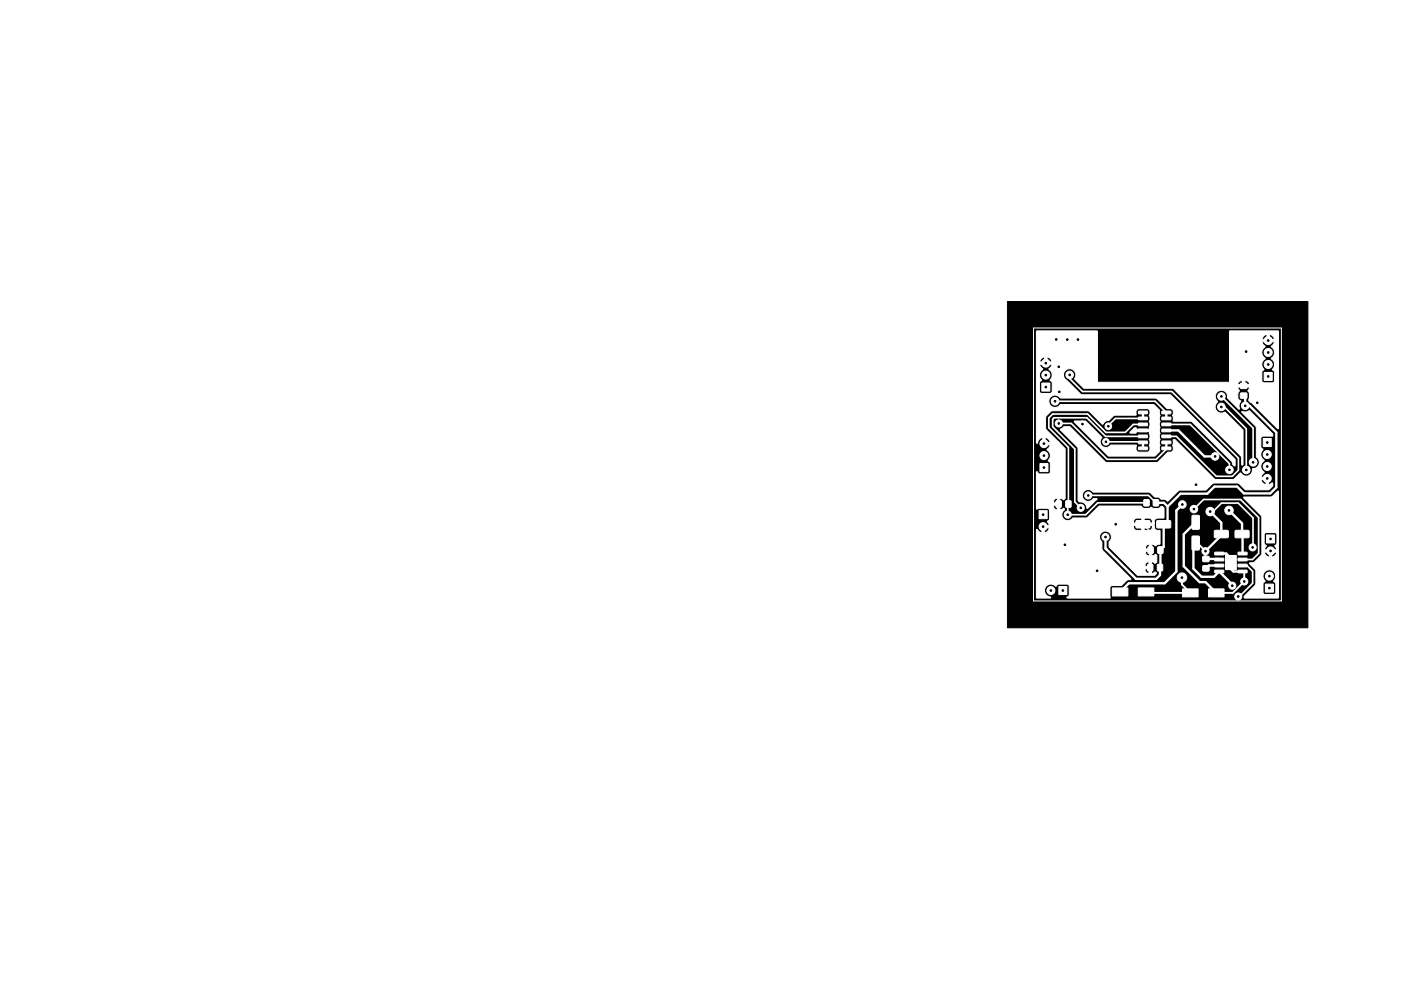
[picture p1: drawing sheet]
<svg xmlns="http://www.w3.org/2000/svg" width="297mm" height="210mm" viewBox="0 0 297 210" stroke-linecap="round" stroke-linejoin="round" font-family="sans-serif">
<g fill="#000" stroke="#000" stroke-width=".21">
<path d="M213.6 64h63.7v69.2h-63.7z"/>
<circle cx="221.7" cy="79.6" r=".17"/>
<circle cx="221.7" cy="77" r=".17"/>
<circle cx="223.9" cy="72" r=".17"/>
<circle cx="224.5" cy="77.8" r=".17"/>
<circle cx="226.3" cy="72" r=".17"/>
<circle cx="226.8" cy="79.5" r=".18"/>
<circle cx="228.5" cy="72" r=".17"/>
<circle cx="264.2" cy="74.6" r=".17"/>
<circle cx="268.9" cy="79.9" r=".18"/>
<circle cx="268.9" cy="77.3" r=".18"/>
<circle cx="268.9" cy="72.2" r=".18"/>
<circle cx="268.9" cy="74.8" r=".18"/>
<circle cx="221.3" cy="96.7" r=".18"/>
<circle cx="221.3" cy="99.2" r=".18"/>
<circle cx="221.3" cy="94.1" r=".18"/>
<circle cx="221.7" cy="82.1" r=".17"/>
<circle cx="223.7" cy="85.1" r=".18"/>
<circle cx="224.5" cy="89.8" r=".17"/>
<circle cx="224.6" cy="83.1" r=".17"/>
<circle cx="229.5" cy="90" r=".17"/>
<circle cx="234.5" cy="93.7" r=".17"/>
<circle cx="235" cy="90.4" r=".17"/>
<circle cx="257.6" cy="96.8" r=".18"/>
<circle cx="258.9" cy="86.3" r=".18"/>
<circle cx="259" cy="84.1" r=".18"/>
<circle cx="260.7" cy="99.7" r=".18"/>
<circle cx="264" cy="86.1" r=".18"/>
<circle cx="264.2" cy="99.7" r=".17"/>
<circle cx="265.7" cy="98.1" r=".18"/>
<circle cx="266.6" cy="85.5" r=".18"/>
<circle cx="268.7" cy="93.9" r=".17"/>
<circle cx="268.7" cy="96.4" r=".17"/>
<circle cx="268.7" cy="99" r=".17"/>
<circle cx="221.2" cy="109.2" r=".17"/>
<circle cx="221.2" cy="111.7" r=".17"/>
<circle cx="225.8" cy="115.6" r=".17"/>
<circle cx="226.4" cy="109.2" r=".18"/>
<circle cx="229.1" cy="107.7" r=".17"/>
<circle cx="230.7" cy="105.1" r=".17"/>
<circle cx="234.4" cy="113.9" r=".18"/>
<circle cx="236.6" cy="111.2" r=".17"/>
<circle cx="250.7" cy="107" r=".17"/>
<circle cx="253.1" cy="108" r=".18"/>
<circle cx="253.6" cy="102.8" r=".17"/>
<circle cx="255.6" cy="116.9" r=".18"/>
<circle cx="256.6" cy="108.5" r=".17"/>
<circle cx="260.6" cy="108.3" r=".17"/>
<circle cx="265.6" cy="116.1" r=".18"/>
<circle cx="268.7" cy="101.5" r=".17"/>
<circle cx="269.4" cy="116.9" r=".18"/>
<circle cx="269.4" cy="114.3" r=".18"/>
<circle cx="222.8" cy="125.3" r=".18"/>
<circle cx="225.3" cy="125.3" r=".18"/>
<circle cx="232.6" cy="121.1" r=".17"/>
<circle cx="250.6" cy="122.5" r=".17"/>
<circle cx="261.3" cy="124.3" r=".18"/>
<circle cx="262.5" cy="126.6" r=".18"/>
<circle cx="263.8" cy="123.4" r=".18"/>
<circle cx="269.1" cy="122.2" r=".18"/>
<circle cx="269.1" cy="124.8" r=".18"/>
</g>
<path d="M219.1 69.6h52.6v57.9h-52.6z" fill="none" stroke="#fff" stroke-width=".21"/>
<g fill="#fff" stroke="#fff" stroke-width=".21">
<path d="M268.5 113.5h1.7v1.7h-1.7z"/>
<path d="M245.5 116.1h1v1.3h-1z"/>
<path d="M243.4 116.1h1.1v1.3h-1.1z"/>
<path d="M245.3 110.5l2.8-.1 .1 .3v1.2l-.2 .1h-2.6l-.2-.2z"/>
<path d="M240.9 110.5l2.8-.1 .1 .3v1.2l-.2 .1h-2.6l-.2-.2z"/>
<path d="M268.3 123.9h1.7v1.7h-1.7z"/>
<path d="M257.6 121h1.8l.1 .5h-1.9z"/>
<path d="M257.6 119.7h1.8l.1 .5-1.9 .1z"/>
<path d="M257.6 118.5l1.8-.1 .1 .5-1.9 .1z"/>
<path d="M257.6 117.2h1.8l.1 .5h-1.9z"/>
<path d="M262.5 117.2h1.8l.1 .5h-1.8z"/>
<path d="M262.5 118.5l1.8-.1 .1 .5-1.8 .1z"/>
<path d="M262.5 119.7h1.8l.1 .5-1.8 .1z"/>
<path d="M262.5 121h1.8l.1 .5h-1.8z"/>
<path d="M259.8 117.8h2.3v3h-2.3z"/>
<path d="M224.5 124.4h1.7v1.7h-1.7z"/>
<path d="M220.3 108.3h1.7v1.7h-1.7z"/>
<path d="M244.5 106.1h1.1v1.2h-1.1z"/>
<path d="M242.5 106.1h1.1v1.2h-1.1z"/>
<path d="M255 118.1h1.3v1h-1.3z"/>
<path d="M255 120.1h1.3v1h-1.3z"/>
<path d="M250.7 124.9h3.3v1.7h-3.3z"/>
<path d="M256.2 124.9h3.3v1.7h-3.3z"/>
<path d="M268 79h1.7v1.7h-1.7z"/>
<path d="M246.4 87.3l1.8-.1v.5l-1.8 .1z"/>
<path d="M246.4 88.5h1.8v.5l-1.8 .1z"/>
<path d="M246.4 89.8h1.8v.5h-1.8z"/>
<path d="M246.4 91.1l1.8-.1v.5l-1.8 .1z"/>
<path d="M246.4 92.3h1.8v.5l-1.8 .1z"/>
<path d="M246.4 93.6h1.8v.5h-1.8z"/>
<path d="M246.4 94.9l1.8-.1v.5l-1.8 .1z"/>
<path d="M241.4 94.9l1.8-.1 .1 .5-1.8 .1z"/>
<path d="M241.4 93.6h1.8l.1 .5h-1.8z"/>
<path d="M241.4 92.3h1.8l.1 .5-1.8 .1z"/>
<path d="M241.4 91.1l1.8-.1 .1 .5-1.8 .1z"/>
<path d="M241.4 89.8h1.8l.1 .5h-1.8z"/>
<path d="M241.4 88.5h1.8l.1 .5-1.8 .1z"/>
<path d="M241.4 87.3l1.8-.1 .1 .5-1.8 .1z"/>
<path d="M267.8 93h1.7v1.7h-1.7z"/>
<path d="M263 81.3h1.3v1.1h-1.3z"/>
<path d="M263 83.4h1.3v1.1h-1.3z"/>
<path d="M261.9 112.6l2.8-.1 .1 .3v1.1l-.2 .2h-2.6l-.2-.2z"/>
<path d="M257.5 112.6l2.8-.1 .1 .3v1.1l-.2 .2h-2.6l-.2-.2z"/>
<path d="M241.3 124.7h3.3v1.7h-3.3z"/>
<path d="M235.8 124.7h3.3v1.7h-3.3z"/>
<path d="M220.5 98.4h1.7v1.7h-1.7z"/>
<path d="M252.8 109.4l1.3-.1 .2 .2v2.6l-.1 .2h-1.2l-.3-.1z"/>
<path d="M252.8 113.8l1.3-.1 .2 .2v2.6l-.1 .2h-1.2l-.3-.1z"/>
<path d="M223.9 106.3h1.1v1.3h-1.1z"/>
<path d="M226 106.3h1v1.3h-1z"/>
<path d="M243.4 119.8h1v1.3h-1z"/>
<path d="M245.4 119.8h1.1v1.3h-1.1z"/>
<path d="M220.9 81.3h1.7v1.7h-1.7z"/>
<path d="M219.8 70.2l12.9 .1v6.5h-9.6l-.1-.2a1.26 1.26 0 0 0-1-.9v1.1h-.5v-1.1a1.29 1.29 0 0 0-1.1 1.1h12.3v4.3h28v-10.9h10.3l.1 1.8h-.9v-.2a1.26 1.26 0 0 0-1.1-.9v1.1h-.5v-1.1a1.29 1.29 0 0 0-1 1.1h3.5v5.3h-.9l-.1-.6-.6-.6a1.56 1.56 0 0 0 0-2.6l.5-.4 .2-.6h-2.6l.1 .5 .5 .5a1.48 1.48 0 0 0 0 2.6 1.6 1.6 0 0 0-.2 2.4l-.5 .5v1.8l.2 .3 .3 .1h2l.2-.4v-1.8l-.4-.6 .3-.5 .1-.6h.9v4.3h-6.2l-.2-.6-.5-.2h-.3v.8h-.5v-.8h-.2a.75 .75 0 0 0-.8 .8h8.7l-.1 9.3h-.1l-5.5-5.4-.4-.2a.55 .55 0 0 1-.1-.9v-.9l-.3-.6 .3-.8h-2.5l.4 .8-.3 .5v1l.6 .7a1.54 1.54 0 0 0-.3 1.7h-.2l-2.3-2.3a1.34 1.34 0 0 0-1.7-1.6 1.34 1.34 0 0 0-.4 2.3 1.37 1.37 0 0 0-.3 1.9 1.37 1.37 0 0 0 1.8 .3l3.8 3.8 .1 7.3-.2 .2-.2-.1 .1-1.5-.2-.4-14.3-14.2-19-.1-2-2a1.34 1.34 0 0 0-.5-2.1 1.34 1.34 0 0 0-1.8 1.2h-2.4l-.2-.6-.5-.6 .4-.5 .3-.5h-2.7l.2 .4 .5 .5a2.03 2.03 0 0 0-.7 1.7l.4 .8-.4 .5v2l.4 .3h1.8l.5-.4v-1.9l-.5-.5 .4-.7 .1-.5h2.4a1.68 1.68 0 0 0 .8 1.3l2.8 2.8 .4 .2h18.6l13.7 13.6 .1 1.4-.5-.2-.2-.7-8.5-8.4-4-.2 .1-.8-.2-.4 .2-.8-.2-.3-.4-.3h-.8l-2.3-2.2h-20.2a1.38 1.38 0 0 0-2.2-.2 1.34 1.34 0 0 0 .3 1.9 1.34 1.34 0 0 0 1.9-.4h19.7l1.2 1.3v.7l.2 .4-.2 .4 .2 .8-.2 .4 .2 .9-.2 .4 .2 .9-.2 .4 .2 .8-.2 .4 .2 .9-.2 .4 .1 .8-1 1.1h-9.8l-7.3-7.4h2.4l3.4 3.3a1.47 1.47 0 0 0 .1 2 1.29 1.29 0 0 0 1.8-.3h5.4l.1 .1-.1 .9 .3 .5h2l.4-.1 .2-.5-.1-.8 .1-.4-.1-.9 .1-.4-.1-.9 .1-.3h-2.9l-.1 .3h-1.1l-.1-.1 1-1.1 .3 .1v.3h2.9l-.1-.4 .1-.9-.1-.4 .1-.8-.1-.5 .1-.8-.2-.5-.3-.1h-1.9l-.5 .4v1h-4.6l-1.2 1.1a1.4 1.4 0 0 0-1.2 .6l-.2 .2-3-2.8h-7.7l-1.3 1.3v2.4l2.8 3h-1.8a1.3 1.3 0 0 0-1.1-1.1v1.1h2.9l1.3 1.4v10.4l-.3 .3-.8-.3v1h-.5v-1a.73 .73 0 0 0-.8 .7v.3h1.3v1.5h-.5v-1h-.8v.3a.72 .72 0 0 0 .8 .7h.7l.6-.4 .2 .3a1.32 1.32 0 0 0-.2 2 1.32 1.32 0 0 0 2-.2l3-.1 2.6-2.4h8.8l.4 .3 .4 .2h.9l.5-.3 .5 .3h1l.5-.4 .3-.1 .4 .4v2l-1.7 .2-.3 .4-.1 .6h-.4v-.6l-.6-.5h-1.1v1.1h-.5v-1.1h-1.2l-.4 .3-.2 .8h4.4v.8h-.4v-.3h-1.7v1h-.5v-1h-1.8v.5h-18.9v1.1a1.28 1.28 0 0 0 1.1-1.1h17.8l.3 .4 .3 .1h2.7l.6-.2 .1-.5h.4l.3 .6 .9 .2 .1 2.8-1 .4-.8-.3v.9h-.5v-.9a.75 .75 0 0 0-.8 .7v.3l1.3-.1v1.5h-.5v-.9h-.8v.2a.75 .75 0 0 0 .8 .7h.7l.7-.2 .2 .2v1.3l-.4 .3-.8-.3v1h-.5v-1a.73 .73 0 0 0-.8 .7v.3h1.3v1.4h-.5v-.9h-.8v.3a.72 .72 0 0 0 .8 .6h.8l.5-.3 .3 .3-.4 .5-3.7-.1-5.9-5.9-.1-1.1a1.28 1.28 0 0 0 .2-1.9 1.28 1.28 0 0 0-1.9 0 1.28 1.28 0 0 0 .2 1.9l.1 1.8 6 6v.2l-.8 .1-1.1 1.1h-2l-.3 .2-.2 .3 .1 2-.1 .2h-9l-.1-.2 .4-.2 .1-.3v-1.8l-.1-.3-.4-.2h-1.8l-.5 .5a1.41 1.41 0 0 0-2.4 .4 1.41 1.41 0 0 0 1.3 1.9l-.1 .2h-2.8l-.2-.1v-14.4l.2-.1 .4 .5 .6 .3v-1.5l1.6-.1-.4-.9 .4-.5v-1.8l-.1-.3-.3-.2h-1.8l-.4 .2-.2-.1v-7.7l.2-.1 .2 .3 .3 .2h1.8l.3-.2 .2-.3v-1.8l-.4-.5a1.86 1.86 0 0 0 0-2l-.3-.5 .4-.4 .3-.5-1.6-.1v-1.5a1.3 1.3 0 0 0-1.1 1.2l-.3-.1z"/>
<path d="M263.7 105.5l5.7-.1 .4-.1 1.1-1.1 .1 .1 .1 10.9h-.4v-1.8l-.4-.4h-1.8l-.3 .1-.2 .4v1.7l.5 .6-.4 .8h2.6l-.4-.8 .4-.6h.4v2l-1.5-.1v1.1h-.5v-1.1h-1a1.34 1.34 0 0 0 1 1.1h.5a1.28 1.28 0 0 0 1.1-1h.4v5h-.6l-.1-.5a1.36 1.36 0 0 0-2-.6 1.36 1.36 0 0 0-.2 2.2l-.4 .5v2.1l.4 .2h1.9l.4-.4v-1.8l-.5-.6 .4-.5 .1-.6h.6l-.1 4.7-7.2-.1v-.3l2.5-2.6-.1-2.9-1.3-1.5 1.1-.3 1.5-1.6v-7.9l-.1-.4-3.7-3.6z"/>
<path d="M224.8 91.1l.8-.6 1.3 .1 7.7 7.5h10.7l2.3-2.1 .6-.1 .4-.2 .2-.4-.2-.8 .2-.4-.1-.8h.4l8.5 8.4h3.9l1.5-1.4a1.41 1.41 0 0 0 1.7 .6 1.41 1.41 0 0 0 .9-1.5l.7-.2a1.34 1.34 0 0 0 .1-2.2l-.1-6.4-3-3.1 .1-.2a1.52 1.52 0 0 0 1.5-.2l4.9 5-.1 .5-1.9-.1-.4 .3-.1 2 .5 .6a1.46 1.46 0 0 0 .2 2.3 1.49 1.49 0 0 0 0 2.5l-.4 .5-.3 .6h1.6v1.5h-.5v-1h-1a1.3 1.3 0 0 0 1 1h.7l.6-.4 .1 .2v.5l-.8 .8h-4.9l-1.7-1.4h-5l-.4 .2-1.4 1.3h-5.6l-2.5 2.3-.6-.4h-.8l-.5-.4h-.7l-1-.9-.4-.2h-11.7a1.29 1.29 0 0 0-1.9-.2 1.29 1.29 0 0 0 0 1.9 1.29 1.29 0 0 0 2-.3l.7 .1-2 1.9h-.2a1.36 1.36 0 0 0-1.6-1.3l-.2-.3v-11.1l-3.7-3.9z"/>
<circle cx="269.4" cy="116.9" r=".85"/>
<circle cx="269.1" cy="122.2" r=".85"/>
<circle cx="222.8" cy="125.3" r=".85"/>
<circle cx="221.2" cy="111.7" r=".85"/>
<circle cx="268.9" cy="77.3" r=".85"/>
<circle cx="268.9" cy="74.8" r=".85"/>
<circle cx="268.9" cy="72.2" r=".85"/>
<circle cx="268.7" cy="96.4" r=".85"/>
<circle cx="268.7" cy="99" r=".85"/>
<circle cx="268.7" cy="101.5" r=".85"/>
<circle cx="221.3" cy="96.7" r=".85"/>
<circle cx="221.3" cy="94.1" r=".85"/>
<circle cx="221.7" cy="79.6" r=".85"/>
<circle cx="221.7" cy="77" r=".85"/>
<circle cx="263.8" cy="123.4" r=".75"/>
<circle cx="255.6" cy="116.9" r=".75"/>
<circle cx="256.6" cy="108.5" r=".9"/>
<circle cx="265.6" cy="116.1" r=".75"/>
<circle cx="261.3" cy="124.3" r=".75"/>
<circle cx="257.6" cy="96.8" r=".8"/>
<circle cx="234.4" cy="113.9" r=".75"/>
<circle cx="264" cy="86.1" r=".8"/>
<circle cx="230.7" cy="105.1" r=".75"/>
<circle cx="266.6" cy="85.5" r=".5"/>
<circle cx="224.5" cy="77.8" r=".5"/>
<circle cx="228.5" cy="72" r=".5"/>
<circle cx="225.8" cy="115.6" r=".75"/>
<circle cx="253.6" cy="102.8" r=".7"/>
<circle cx="223.9" cy="72" r=".5"/>
<circle cx="229.5" cy="90" r=".65"/>
<circle cx="232.6" cy="121.1" r=".9"/>
<circle cx="226.3" cy="72" r=".5"/>
<circle cx="264.2" cy="74.6" r="1"/>
<circle cx="236.6" cy="111.2" r=".75"/>
<circle cx="224.6" cy="83.1" r=".8"/>
<circle cx="260.6" cy="108.3" r=".9"/>
<circle cx="250.7" cy="107" r=".8"/>
<circle cx="260.7" cy="99.7" r=".8"/>
<circle cx="250.6" cy="122.5" r="1"/>
<circle cx="262.5" cy="126.6" r=".75"/>
<circle cx="253.1" cy="108" r=".8"/>
<circle cx="226.4" cy="109.2" r=".75"/>
<circle cx="226.8" cy="79.5" r=".8"/>
<circle cx="229.1" cy="107.7" r=".75"/>
<circle cx="223.7" cy="85.1" r=".8"/>
<circle cx="224.5" cy="89.8" r=".75"/>
<circle cx="234.5" cy="93.7" r=".7"/>
<circle cx="235" cy="90.4" r=".7"/>
<circle cx="258.9" cy="86.3" r=".8"/>
<circle cx="264.2" cy="99.7" r=".8"/>
<circle cx="259" cy="84.1" r=".8"/>
<circle cx="265.7" cy="98.1" r=".82"/>
</g>
<g fill="none" stroke="#fff" stroke-width=".35">
<path d="M226.8 79.5v.8l2.7 2.8h18.9l14.2 14.1v2.6l-1.3 1.3h-3.4l-8.5-8.5h-2.1M223.2 90.5v-1.6l.3-.3h6.9l4 4h7.9M223.2 90.6l4.7 4.6v11.3l1.2 1.2M223.7 85.1h21.2l2.4 2.4M224.5 89.8h2.6l7.6 7.7h10.4l2.2-2.2M234.5 93.7h7.7M242.3 90h-2l-1.7 1.7h-4.1l-3.9-3.9h-7.4l-.8 .9v2.1l4.1 4.1v12M242.3 88.8h-5.8l-1.5 1.5M247.3 90h5.1l8.3 8.4v1.3M259 84.1l6.7 6.7v7.3M259.6 86.3l4.6 4.7v8.7M230.7 105.1h12.8l1.6 1.6"/>
<path d="M243.1 106.7h-10.4l-2.5 2.5h-3.8v-2.1M253.1 108l2.1-2h7.8l3.8 3.8v7.6l-1.3 1.3h-2.1M257.2 108.5l1.8-1.8h3.5l3.2 3.2-.1 6.2M264.3 120l1.3 1.2v2.6l-2.8 2.8"/>
</g>
<g fill="none" stroke="#fff" stroke-width=".5">
<path d="M242.3 87.5v1.3M242.3 93.9v1.2M247.3 91.3h2.6l5.5 5.5h2.2M247.3 87.5v1.3M247.3 93.9v1.2M264 84.3v1.8h.9l5.7 5.7v11.6l-1.3 1.3h-5.6l-1.4-1.5h-4.8l-1.5 1.5h-5.7l-2.7 2.8M234.4 113.9v2.4l6.5 6.5h4.2l.8-.8v-1.6M245.1 106.7h1.7l.8 .8M246.7 111.2v4.8l-.7 .7v3.6M247.6 107.5v2.9M250.7 107l-1.3 1.3v13l-2.5 2.4h-7.6l-1.8 1.9M253 115.7v4.9l1.8 1.8h2.6l1.1-1.1 2.8 2.7"/>
<path d="M253.5 110.8l-2.5 2.5v6.8l3.3 3.4h1.3l2.3 2.3M255.7 118.6h2.7M256.6 108.5l2.3 2.4v2.4M258.5 117.4h1.5l1 1M258.5 120h-2.2l-.6 .6M258.9 113.6l-3.3 3.3M260.6 108.3l2.7 2.8v2.2M263.4 113.4v4M261 120.7l.5 .6h1.9"/>
</g>
<path d="M253.9 115.2l1.7 1.7v1.6M250.6 122.5v1.5l1.8 1.8h-9.2l-.2-.2M263.8 121.6v1.8l-2.4 2.4h-3.5" fill="none" stroke="#fff" stroke-width=".4"/>
<g fill="none" stroke="#fff" stroke-width=".25">
<path d="M224.5 77.8l-.1 .1M235 90.3v.1M242.2 93.7l.1 .2M247.3 95.1v.2M258.9 86.3h.7M263.7 83.9l.3 .4M226.4 109.2h.1M226.5 106.9l-.1 .2M230.7 105.1h.1M239 111.3l3.3-.1 1.7 1.7-.1 7.5M247.6 110.4l-.9 .8M253.5 110.8h.6"/>
<path d="M253.5 115.2v1.2M253.5 115.2h.4M253.5 115.2l-.5 .5M255.6 118.5l.1 .1M256.6 108.5h.6M258.4 118.6l.1 .1M258.9 113.3v.3M261 118.4v2.3M263.3 113.3l.1 .1M263.4 120h.9M246 120.3l-.1 .1M261.3 124v.3"/>
<path d="M262.5 126.6h.3M263.4 121.3l.4 .3"/>
</g>
</svg>
